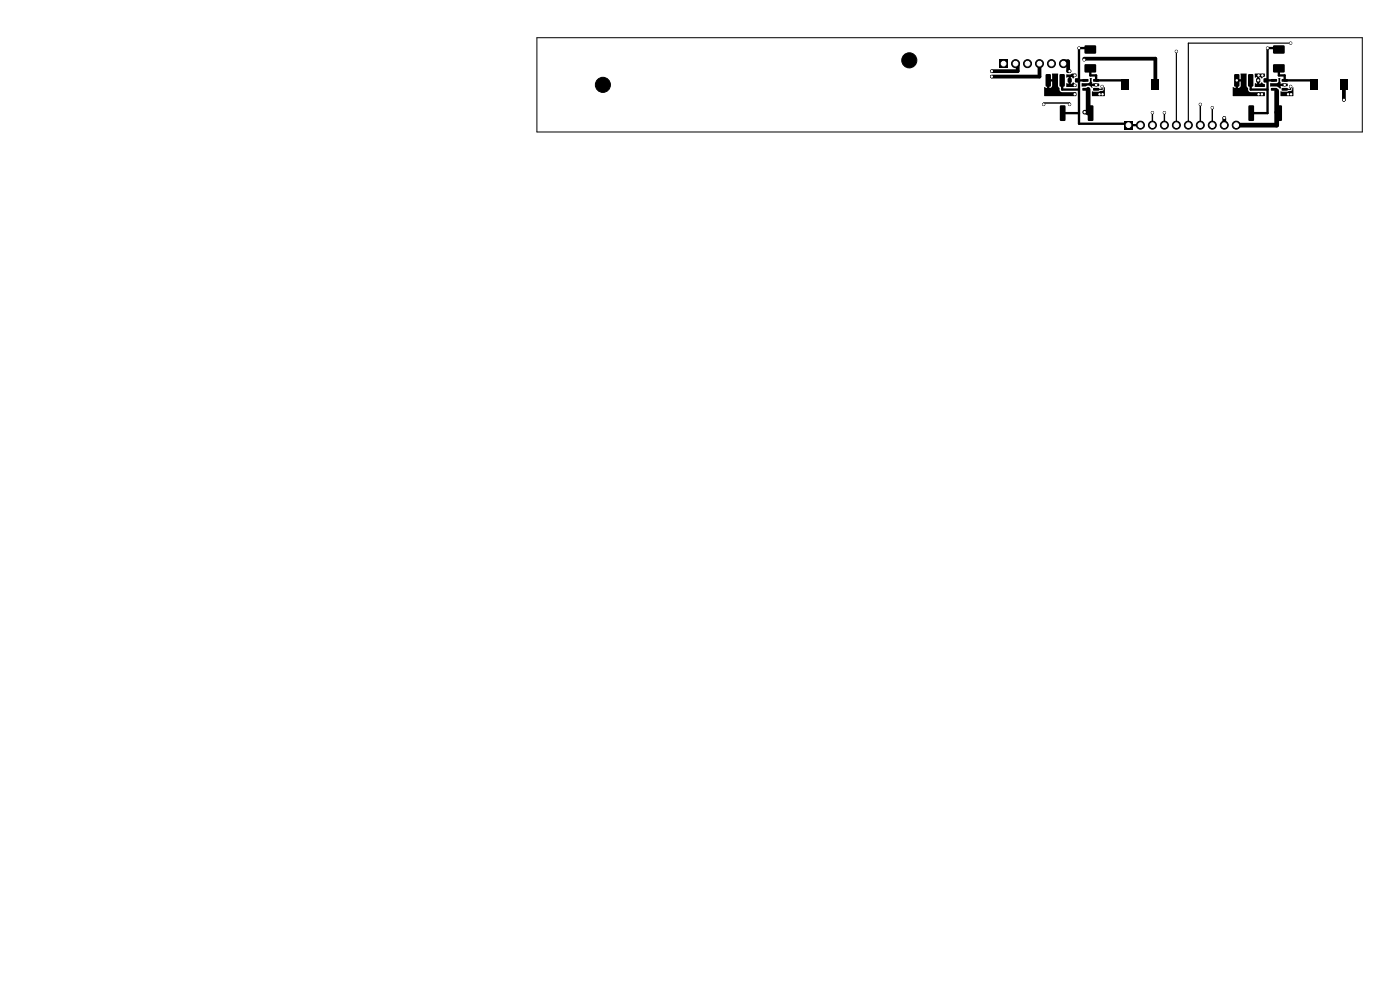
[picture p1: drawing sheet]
<svg xmlns="http://www.w3.org/2000/svg" width="297mm" height="210mm" viewBox="0 0 297 210" stroke-linecap="round" stroke-linejoin="round" font-family="sans-serif">
<g fill="#000">
<path d="M212.1 12.7h1.7v1.7h-1.7zM221.9 15.8l.8-.1 .2 .2 .1 2.3-.2 .2h-.7l-.3-.2zM223.2 15.6l1.3 .1v2.5h-1.3v-.9h-.6v1.3l.5-.1 .1-.3h1.3l.3 .5v.5l.3 .3 3.2 .1v.8h-6.8v-1.9l.6 .1v-1.5h.3l.1-.3h.7zM224.8 15.8l.9-.1 .2 .2v2.3l-.2 .2h-.7l-.2-.2zM226.2 15.8l2.1-.2v.6l-.6 .4-.5-.3v1.5l.5-.3 .6 .4v.5h-2.1v-.7l.5 .1v-1.5l-.5 .1zM226.5 16.6h.8v.9h-.8zM228.1 16.6h.8v.9h-.8zM229.6 18.7h1.2l.1 .5h-1.2zM229.6 16.8h1.2l.1 .5h-1.2zM229.5 17.7l1.5-.1 .2-.3v-.7h.4v1.2h.9v.4h-.9l.1 .4a1.01 1.01 0 0 0-1.4-.3h-.8zM230.1 9.7h2.4v1.6h-2.4zM230.1 13.7h2.4v1.6h-2.4z"/>
<path d="M231.9 16.8h1.2l.1 .5h-1.2zM231.9 17.7h1.2l.1 .5-1.2 .1zM231.9 18.7h1.2l.1 .5h-1.2zM231.7 19.4l1.4 .1 .8-.2 .4-.8 .1 1.8-2.7 .1zM238 16.9h1.5v2.2h-1.5zM244.4 16.9h1.5v2.2h-1.5zM261.9 15.8l.8-.1 .2 .2 .1 2.3-.2 .2h-.7l-.3-.2zM263.2 15.6l1.3 .1v2.5h-1.3v-.9h-.6v1.3l.5-.1 .1-.3h1.3l.3 .5v.5l.3 .3 3.2 .1v.8h-6.8v-1.9l.6 .1v-1.5h.3l.1-.3h.7zM264.8 15.8l.9-.1 .2 .2v2.3l-.2 .2h-.7l-.2-.2zM266.2 15.6h2.1v.6l-.6 .4-.5-.3v1.5l.5-.3 .6 .4v.5h-2.1v-.7l.5 .1v-1.5l-.5 .1zM266.5 16.6h.8v.9h-.8zM268.1 16.6h.8v.9h-.8z"/>
<path d="M269.6 18.7h1.2l.1 .5h-1.2zM269.6 16.8h1.2l.1 .5h-1.2zM269.5 17.7l1.5-.1 .2-.3v-.7h.3l.1 1.2h.9v.4h-.9l.2 .3-.3 .3-.6-.4h-1.4zM270.1 9.7h2.4v1.6h-2.4zM270.1 13.7h2.4v1.6h-2.4zM271.9 16.8h1.2l.1 .5h-1.2zM271.9 17.7h1.2l.1 .5-1.2 .1zM271.9 18.7h1.2l.1 .5h-1.2zM271.7 19.4l1.4 .1 .8-.2 .4-.8 .1 1.8-2.7 .1zM278 16.9h1.5v2.2h-1.5zM284.4 16.9h1.5v2.2h-1.5zM224.9 22.4l.9-.1 .2 .2 .1 2.9-.2 .3h-.8l-.3-.2z"/>
<path d="M230.8 22.4l.9-.1 .3 .2v2.9l-.2 .3h-.8l-.2-.2zM238.6 25.7h1.7v1.7h-1.7zM264.9 22.4l.9-.1 .2 .2 .1 2.9-.2 .3h-.8l-.3-.2zM270.8 22.4l.9-.1 .3 .2v2.9l-.2 .3h-.8l-.2-.2z"/>
</g>
<g fill="#000" stroke="#000" stroke-width=".21">
<circle cx="127.9" cy="18" r="1.6"/>
<circle cx="192.9" cy="12.8" r="1.6"/>
<circle cx="210.4" cy="15.1" r=".25"/>
<circle cx="210.4" cy="16.2" r=".25"/>
<circle cx="215.4" cy="13.5" r=".85"/>
<circle cx="218" cy="13.5" r=".85"/>
<circle cx="220.5" cy="13.5" r=".85"/>
<circle cx="223.1" cy="13.5" r=".85"/>
<circle cx="225.6" cy="13.5" r=".85"/>
<circle cx="226.9" cy="15.1" r=".25"/>
<circle cx="228" cy="18.1" r=".25"/>
<circle cx="228" cy="16" r=".25"/>
<circle cx="228.9" cy="10.2" r=".25"/>
<circle cx="230" cy="12.7" r=".25"/>
<circle cx="232.5" cy="18" r=".25"/>
<circle cx="233.8" cy="18.3" r=".25"/>
<circle cx="233.9" cy="20" r=".25"/>
<circle cx="249.6" cy="10.9" r=".25"/>
<circle cx="262.4" cy="17" r=".25"/>
<circle cx="266.9" cy="17.1" r=".25"/>
<circle cx="267" cy="20" r=".25"/>
<circle cx="267" cy="16" r=".25"/>
<circle cx="267.8" cy="16" r=".25"/>
<circle cx="268.9" cy="10.2" r=".25"/>
<circle cx="272.5" cy="18" r=".25"/>
<circle cx="273.8" cy="18.3" r=".25"/>
<circle cx="273.8" cy="9.1" r=".25"/>
<circle cx="221.4" cy="22.1" r=".25"/>
<circle cx="226.9" cy="22.1" r=".25"/>
<circle cx="228" cy="20" r=".25"/>
<circle cx="230.1" cy="23.8" r=".25"/>
<circle cx="233.3" cy="20" r=".25"/>
<circle cx="241.9" cy="26.5" r=".85"/>
<circle cx="244.5" cy="26.5" r=".85"/>
<circle cx="244.5" cy="23.9" r=".25"/>
<circle cx="247" cy="26.5" r=".85"/>
<circle cx="247" cy="23.9" r=".25"/>
<circle cx="249.6" cy="26.5" r=".85"/>
<circle cx="252.1" cy="26.5" r=".85"/>
<circle cx="254.6" cy="22.2" r=".25"/>
<circle cx="254.6" cy="26.5" r=".85"/>
<circle cx="257.2" cy="22.9" r=".25"/>
<circle cx="257.2" cy="26.5" r=".85"/>
<circle cx="259.7" cy="25" r=".25"/>
<circle cx="259.7" cy="26.5" r=".85"/>
<circle cx="262.3" cy="26.5" r=".85"/>
<circle cx="267.7" cy="20" r=".25"/>
<circle cx="273.3" cy="20" r=".25"/>
<circle cx="273.9" cy="20" r=".25"/>
<circle cx="285.1" cy="21.2" r=".25"/>
</g>
<path d="M221.4 21.9h5.5v.3M244.5 23.9v2.7M247 23.9v2.7M254.6 22.2v4.4M257.2 22.9v3.7" fill="none" stroke="#000" stroke-width=".3"/>
<path d="M225.3 17v2h3.6M228.9 17.1h1.4M231.3 14.5v1.5h1.2v1.1h6.2M231.3 10.5v-.3h-2.4v16.1h10.5v.3h2.5M265.3 17v2h3.6M268.9 17.1h1.4M271.3 14.5v1.5h1.2v1.1h6.2M271.3 10.5v-.3h-2.4v13.8h-3.5M225.4 24h3.5" fill="none" stroke="#000" stroke-width=".5"/>
<path d="M233.8 18.4v.6h-1.3M249.6 10.9v15.7M273.8 18.4v.6h-1.3M273.8 9.2h-21.7v17.4" fill="none" stroke="#000" stroke-width=".25"/>
<path d="M215.9 13.5v1.6h-5.5M220.5 13.5v2.8h-10.1M225.6 13h1v2.1h.3M230 12.5h15.1v5.5M285.1 18v3.2M259.7 25v1.6" fill="none" stroke="#000" stroke-width=".8"/>
<path d="M230.8 19v5M270.8 19.3v7.3h-8.5M230.1 23.8h.7" fill="none" stroke="#000" stroke-width="1"/>
<path d="M113.9 8h175.1v20h-175.1z" fill="none" stroke="#000" stroke-width=".21"/>
<g fill="#fff" stroke="#fff" stroke-width=".21">
<circle cx="267.7" cy="20" r=".15"/>
<circle cx="244.5" cy="23.9" r=".15"/>
<circle cx="233.3" cy="20" r=".15"/>
<circle cx="232.5" cy="18" r=".15"/>
<circle cx="273.9" cy="20" r=".15"/>
<circle cx="266.9" cy="17.1" r=".15"/>
<circle cx="272.5" cy="18" r=".15"/>
<circle cx="228" cy="20" r=".15"/>
<circle cx="267.8" cy="16" r=".15"/>
<circle cx="267" cy="20" r=".15"/>
<circle cx="247" cy="23.9" r=".15"/>
<circle cx="233.9" cy="20" r=".15"/>
<circle cx="267" cy="16" r=".15"/>
<circle cx="262.4" cy="17" r=".15"/>
<circle cx="228" cy="16" r=".15"/>
<circle cx="228" cy="18.1" r=".15"/>
<circle cx="273.3" cy="20" r=".15"/>
<circle cx="228.9" cy="10.2" r=".15"/>
<circle cx="268.9" cy="10.2" r=".15"/>
<circle cx="249.6" cy="10.9" r=".15"/>
<circle cx="233.8" cy="18.4" r=".15"/>
<circle cx="273.8" cy="9.2" r=".15"/>
<circle cx="273.8" cy="18.4" r=".15"/>
<circle cx="226.9" cy="22.1" r=".15"/>
<circle cx="254.6" cy="22.1" r=".15"/>
<circle cx="221.4" cy="22.1" r=".15"/>
<circle cx="257.2" cy="22.8" r=".15"/>
<circle cx="259.7" cy="25" r=".15"/>
<circle cx="210.4" cy="16.3" r=".15"/>
<circle cx="230.1" cy="23.8" r=".15"/>
<circle cx="230" cy="12.7" r=".15"/>
<circle cx="210.4" cy="15.1" r=".15"/>
<circle cx="226.9" cy="15.1" r=".15"/>
<circle cx="285.1" cy="21.2" r=".15"/>
<circle cx="239.4" cy="26.5" r=".5"/>
<circle cx="241.9" cy="26.5" r=".5"/>
<circle cx="244.5" cy="26.5" r=".5"/>
<circle cx="247" cy="26.5" r=".5"/>
<circle cx="249.6" cy="26.5" r=".5"/>
<circle cx="252.1" cy="26.5" r=".5"/>
<circle cx="254.6" cy="26.5" r=".5"/>
<circle cx="257.2" cy="26.5" r=".5"/>
<circle cx="259.7" cy="26.5" r=".5"/>
<circle cx="262.3" cy="26.5" r=".5"/>
<circle cx="212.9" cy="13.5" r=".5"/>
<circle cx="215.4" cy="13.5" r=".5"/>
<circle cx="218" cy="13.5" r=".5"/>
<circle cx="220.5" cy="13.5" r=".5"/>
<circle cx="223.1" cy="13.5" r=".5"/>
<circle cx="225.6" cy="13.5" r=".5"/>
</g>
</svg>
